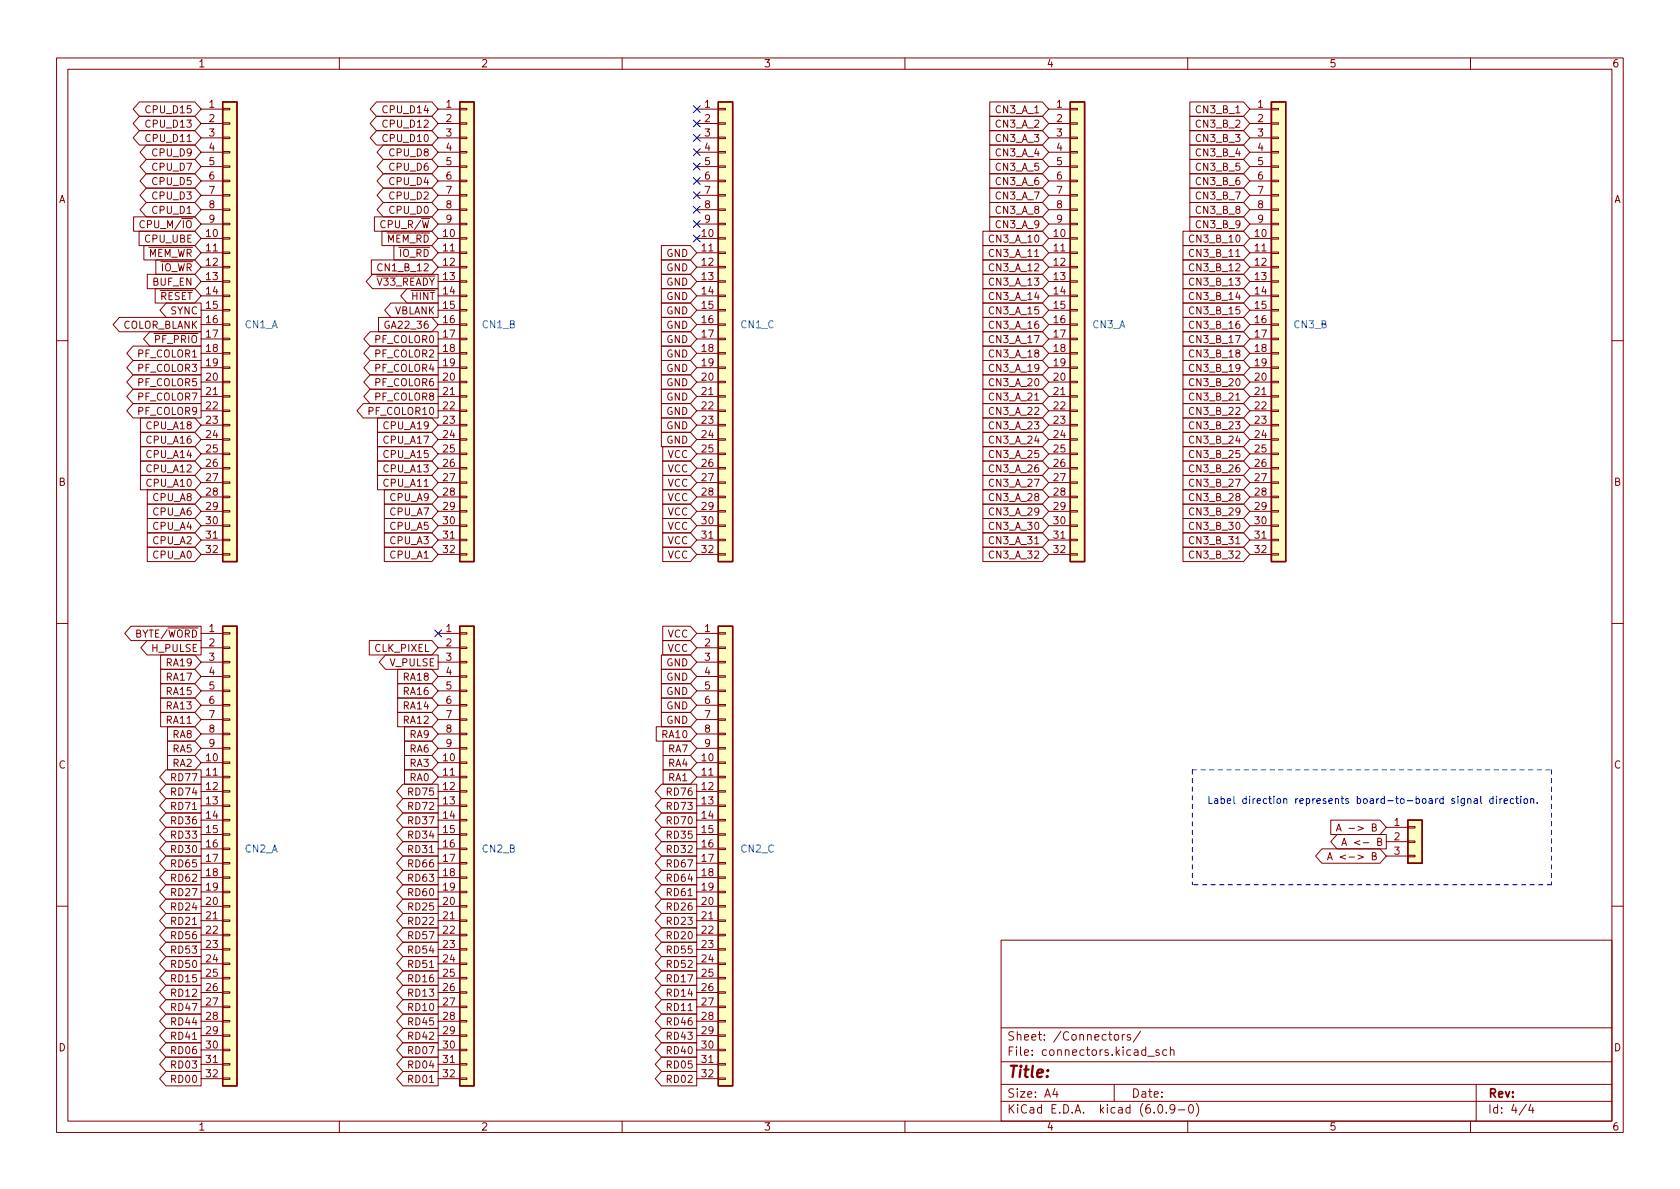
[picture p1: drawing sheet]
<svg xmlns="http://www.w3.org/2000/svg" width="297mm" height="210mm" viewBox="0 0 297 210" stroke-linecap="round" stroke-linejoin="round" font-family="sans-serif">
<defs><g id="words">
<text font-size="2.8" fill="#840000" x="178" y="190.6">Title:</text>
<g font-size="2.1" fill="#840000">
<text x="178" y="184">Sheet: /Connectors/</text>
<text x="178" y="186.7">File: connectors.kicad_sch</text>
<text x="178" y="196.9">KiCad E.D.A. kicad (6.0.9-0)</text>
<text x="178" y="194.1">Size: A4</text>
<text x="200" y="194.1">Date:</text>
<text x="263" y="194.1">Rev:</text>
<text x="263" y="196.9">Id: 4/4</text>
</g>
<g font-size="1.8" fill="#840000">
<text x="35" y="11.9">1</text>
<text x="85" y="11.9">2</text>
<text x="135" y="11.9">3</text>
<text x="185" y="11.9">4</text>
<text x="235" y="11.9">5</text>
<text x="285" y="11.9">6</text>
<text x="26.2" y="22.6">CPU_D13</text>
<text x="26.2" y="20">CPU_D15</text>
<text x="37" y="19">1</text>
<text x="37" y="21.6">2</text>
<text x="68.1" y="20">CPU_D14</text>
<text x="68.1" y="22.6">CPU_D12</text>
<text x="78.9" y="19">1</text>
<text x="78.9" y="21.6">2</text>
<text x="124.6" y="19">1</text>
<text x="124.6" y="21.6">2</text>
<text x="176.2" y="20">CN3_A_1</text>
<text x="176.2" y="22.6">CN3_A_2</text>
<text x="186.8" y="19">1</text>
<text x="186.8" y="21.6">2</text>
<text x="211.8" y="20">CN3_B_1</text>
<text x="211.8" y="22.6">CN3_B_2</text>
<text x="222.4" y="19">1</text>
<text x="222.4" y="21.6">2</text>
<text x="26.2" y="25.1">CPU_D11</text>
<text x="27.2" y="27.6">CPU_D9</text>
<text x="37" y="24.1">3</text>
<text x="37" y="26.7">4</text>
<text x="37" y="29.2">5</text>
<text x="68.1" y="25.1">CPU_D10</text>
<text x="69.1" y="27.6">CPU_D8</text>
<text x="78.9" y="24.1">3</text>
<text x="78.9" y="26.7">4</text>
<text x="78.9" y="29.2">5</text>
<text x="124.6" y="24.1">3</text>
<text x="124.6" y="26.7">4</text>
<text x="124.6" y="29.2">5</text>
<text x="176.2" y="27.6">CN3_A_4</text>
<text x="176.2" y="25.1">CN3_A_3</text>
<text x="186.8" y="24.1">3</text>
<text x="186.8" y="26.7">4</text>
<text x="186.8" y="29.2">5</text>
<text x="211.8" y="25.1">CN3_B_3</text>
<text x="211.8" y="27.6">CN3_B_4</text>
<text x="222.4" y="24.1">3</text>
<text x="222.4" y="26.7">4</text>
<text x="222.4" y="29.2">5</text>
<text x="10.3" y="35.9">A</text>
<text x="27.2" y="35.3">CPU_D3</text>
<text x="27.2" y="30.2">CPU_D7</text>
<text x="27.2" y="32.7">CPU_D5</text>
<text x="37" y="31.7">6</text>
<text x="37" y="34.3">7</text>
<text x="69.1" y="30.2">CPU_D6</text>
<text x="69.1" y="32.7">CPU_D4</text>
<text x="69.1" y="35.3">CPU_D2</text>
<text x="78.9" y="31.7">6</text>
<text x="78.9" y="34.3">7</text>
<text x="124.6" y="31.7">6</text>
<text x="124.6" y="34.3">7</text>
<text x="176.2" y="30.2">CN3_A_5</text>
<text x="176.2" y="32.7">CN3_A_6</text>
<text x="176.2" y="35.3">CN3_A_7</text>
<text x="186.8" y="31.7">6</text>
<text x="186.8" y="34.3">7</text>
<text x="211.8" y="30.2">CN3_B_5</text>
<text x="211.8" y="32.7">CN3_B_6</text>
<text x="211.8" y="35.3">CN3_B_7</text>
<text x="222.4" y="31.7">6</text>
<text x="222.4" y="34.3">7</text>
<text x="285.3" y="35.9">A</text>
<text x="24.2" y="40.3">CPU_M/~{IO}</text>
<text x="27.2" y="37.8">CPU_D1</text>
<text x="36.5" y="41.9">10</text>
<text x="37" y="36.8">8</text>
<text x="37" y="39.4">9</text>
<text x="66.5" y="40.3">CPU_R/~{W}</text>
<text x="69.1" y="37.8">CPU_D0</text>
<text x="78.4" y="41.9">10</text>
<text x="78.9" y="36.8">8</text>
<text x="78.9" y="39.4">9</text>
<text x="124.1" y="41.9">10</text>
<text x="124.6" y="36.8">8</text>
<text x="124.6" y="39.4">9</text>
<text x="176.2" y="37.8">CN3_A_8</text>
<text x="176.2" y="40.3">CN3_A_9</text>
<text x="186.3" y="41.9">10</text>
<text x="186.8" y="36.8">8</text>
<text x="186.8" y="39.4">9</text>
<text x="211.8" y="40.3">CN3_B_9</text>
<text x="211.8" y="37.8">CN3_B_8</text>
<text x="221.9" y="41.9">10</text>
<text x="222.4" y="36.8">8</text>
<text x="222.4" y="39.4">9</text>
<text x="24.7" y="45.4">~{MEM_WR}</text>
<text x="25.7" y="42.9">CPU_UBE</text>
<text x="27" y="48">~{IO_WR}</text>
<text x="36.5" y="44.4">11</text>
<text x="36.5" y="47">12</text>
<text x="67" y="42.9">~{MEM_RD}</text>
<text x="67.3" y="48">CN1_B_12</text>
<text x="69.3" y="45.4">~{IO_RD}</text>
<text x="78.4" y="44.4">11</text>
<text x="78.4" y="47">12</text>
<text x="117.8" y="45.4">GND</text>
<text x="117.8" y="48">GND</text>
<text x="124.1" y="44.4">11</text>
<text x="124.1" y="47">12</text>
<text x="175.2" y="48">CN3_A_12</text>
<text x="175.2" y="45.4">CN3_A_11</text>
<text x="175.2" y="42.9">CN3_A_10</text>
<text x="186.3" y="44.4">11</text>
<text x="186.3" y="47">12</text>
<text x="210.8" y="48">CN3_B_12</text>
<text x="210.8" y="42.9">CN3_B_10</text>
<text x="210.8" y="45.4">CN3_B_11</text>
<text x="221.9" y="44.4">11</text>
<text x="221.9" y="47">12</text>
<text x="26.9" y="53">~{RESET}</text>
<text x="27.1" y="50.5">BUF_EN</text>
<text x="36.5" y="49.5">13</text>
<text x="36.5" y="52.1">14</text>
<text x="65.3" y="50.5">~{V33_READY}</text>
<text x="71.5" y="53">~{HINT}</text>
<text x="78.4" y="49.5">13</text>
<text x="78.4" y="52.1">14</text>
<text x="117.8" y="50.5">GND</text>
<text x="117.8" y="53">GND</text>
<text x="124.1" y="49.5">13</text>
<text x="124.1" y="52.1">14</text>
<text x="175.2" y="53">CN3_A_14</text>
<text x="175.2" y="50.5">CN3_A_13</text>
<text x="186.3" y="49.5">13</text>
<text x="186.3" y="52.1">14</text>
<text x="210.8" y="50.5">CN3_B_13</text>
<text x="210.8" y="53">CN3_B_14</text>
<text x="221.9" y="49.5">13</text>
<text x="221.9" y="52.1">14</text>
<text x="21.5" y="58.1">COLOR_BLANK</text>
<text x="30.2" y="55.6">SYNC</text>
<text x="36.5" y="54.6">15</text>
<text x="36.5" y="57.1">16</text>
<text x="36.5" y="59.7">17</text>
<text x="68.5" y="58.1">GA22_36</text>
<text x="69.6" y="55.6">VBLANK</text>
<text x="78.4" y="54.6">15</text>
<text x="78.4" y="57.1">16</text>
<text x="78.4" y="59.7">17</text>
<text x="117.8" y="55.6">GND</text>
<text x="117.8" y="58.1">GND</text>
<text x="124.1" y="54.6">15</text>
<text x="124.1" y="57.1">16</text>
<text x="124.1" y="59.7">17</text>
<text x="175.2" y="58.1">CN3_A_16</text>
<text x="175.2" y="55.6">CN3_A_15</text>
<text x="186.3" y="54.6">15</text>
<text x="186.3" y="57.1">16</text>
<text x="186.3" y="59.7">17</text>
<text x="210.8" y="55.6">CN3_B_15</text>
<text x="210.8" y="58.1">CN3_B_16</text>
<text x="221.9" y="54.6">15</text>
<text x="221.9" y="57.1">16</text>
<text x="221.9" y="59.7">17</text>
<text x="24.5" y="65.7">PF_COLOR3</text>
<text x="24.5" y="63.2">PF_COLOR1</text>
<text x="26.1" y="60.7">~{PF_PRIO}</text>
<text x="36.5" y="62.2">18</text>
<text x="36.5" y="64.8">19</text>
<text x="66.4" y="63.2">PF_COLOR2</text>
<text x="66.4" y="65.7">PF_COLOR4</text>
<text x="66.4" y="60.7">PF_COLOR0</text>
<text x="78.4" y="62.2">18</text>
<text x="78.4" y="64.8">19</text>
<text x="117.8" y="60.7">GND</text>
<text x="117.8" y="63.2">GND</text>
<text x="117.8" y="65.7">GND</text>
<text x="124.1" y="62.2">18</text>
<text x="124.1" y="64.8">19</text>
<text x="175.2" y="63.2">CN3_A_18</text>
<text x="175.2" y="65.7">CN3_A_19</text>
<text x="175.2" y="60.7">CN3_A_17</text>
<text x="186.3" y="62.2">18</text>
<text x="186.3" y="64.8">19</text>
<text x="210.8" y="63.2">CN3_B_18</text>
<text x="210.8" y="60.7">CN3_B_17</text>
<text x="210.8" y="65.7">CN3_B_19</text>
<text x="221.9" y="62.2">18</text>
<text x="221.9" y="64.8">19</text>
<text x="24.5" y="68.3">PF_COLOR5</text>
<text x="24.5" y="70.8">PF_COLOR7</text>
<text x="36.5" y="67.3">20</text>
<text x="36.5" y="69.8">21</text>
<text x="66.4" y="68.3">PF_COLOR6</text>
<text x="66.4" y="70.8">PF_COLOR8</text>
<text x="78.4" y="67.3">20</text>
<text x="78.4" y="69.8">21</text>
<text x="117.8" y="70.8">GND</text>
<text x="117.8" y="68.3">GND</text>
<text x="124.1" y="67.3">20</text>
<text x="124.1" y="69.8">21</text>
<text x="175.2" y="70.8">CN3_A_21</text>
<text x="175.2" y="68.3">CN3_A_20</text>
<text x="186.3" y="67.3">20</text>
<text x="186.3" y="69.8">21</text>
<text x="210.8" y="70.8">CN3_B_21</text>
<text x="210.8" y="68.3">CN3_B_20</text>
<text x="221.9" y="67.3">20</text>
<text x="221.9" y="69.8">21</text>
<text x="24.5" y="73.4">PF_COLOR9</text>
<text x="26.2" y="75.9">CPU_A18</text>
<text x="36.5" y="72.4">22</text>
<text x="36.5" y="74.9">23</text>
<text x="36.5" y="77.5">24</text>
<text x="65.4" y="73.4">PF_COLOR10</text>
<text x="68.1" y="75.9">CPU_A19</text>
<text x="78.4" y="72.4">22</text>
<text x="78.4" y="74.9">23</text>
<text x="78.4" y="77.5">24</text>
<text x="117.8" y="73.4">GND</text>
<text x="117.8" y="75.9">GND</text>
<text x="124.1" y="72.4">22</text>
<text x="124.1" y="74.9">23</text>
<text x="124.1" y="77.5">24</text>
<text x="175.2" y="75.9">CN3_A_23</text>
<text x="175.2" y="73.4">CN3_A_22</text>
<text x="186.3" y="72.4">22</text>
<text x="186.3" y="74.9">23</text>
<text x="186.3" y="77.5">24</text>
<text x="210.8" y="73.4">CN3_B_22</text>
<text x="210.8" y="75.9">CN3_B_23</text>
<text x="221.9" y="72.4">22</text>
<text x="221.9" y="74.9">23</text>
<text x="221.9" y="77.5">24</text>
<text x="26.2" y="78.4">CPU_A16</text>
<text x="26.2" y="83.5">CPU_A12</text>
<text x="26.2" y="81">CPU_A14</text>
<text x="36.5" y="80">25</text>
<text x="36.5" y="82.5">26</text>
<text x="68.1" y="83.5">CPU_A13</text>
<text x="68.1" y="78.4">CPU_A17</text>
<text x="68.1" y="81">CPU_A15</text>
<text x="78.4" y="80">25</text>
<text x="78.4" y="82.5">26</text>
<text x="117.8" y="78.4">GND</text>
<text x="118" y="81">VCC</text>
<text x="118" y="83.5">VCC</text>
<text x="124.1" y="80">25</text>
<text x="124.1" y="82.5">26</text>
<text x="175.2" y="81">CN3_A_25</text>
<text x="175.2" y="78.4">CN3_A_24</text>
<text x="175.2" y="83.5">CN3_A_26</text>
<text x="186.3" y="80">25</text>
<text x="186.3" y="82.5">26</text>
<text x="210.8" y="81">CN3_B_25</text>
<text x="210.8" y="78.4">CN3_B_24</text>
<text x="210.8" y="83.5">CN3_B_26</text>
<text x="221.9" y="80">25</text>
<text x="221.9" y="82.5">26</text>
<text x="10.3" y="85.9">B</text>
<text x="26.2" y="86.1">CPU_A10</text>
<text x="27.2" y="88.6">CPU_A8</text>
<text x="36.5" y="85.1">27</text>
<text x="36.5" y="87.6">28</text>
<text x="68.1" y="86.1">CPU_A11</text>
<text x="69.1" y="88.6">CPU_A9</text>
<text x="78.4" y="85.1">27</text>
<text x="78.4" y="87.6">28</text>
<text x="118" y="88.6">VCC</text>
<text x="118" y="86.1">VCC</text>
<text x="124.1" y="85.1">27</text>
<text x="124.1" y="87.6">28</text>
<text x="175.2" y="88.6">CN3_A_28</text>
<text x="175.2" y="86.1">CN3_A_27</text>
<text x="186.3" y="85.1">27</text>
<text x="186.3" y="87.6">28</text>
<text x="210.8" y="86.1">CN3_B_27</text>
<text x="210.8" y="88.6">CN3_B_28</text>
<text x="221.9" y="85.1">27</text>
<text x="221.9" y="87.6">28</text>
<text x="285.3" y="85.9">B</text>
<text x="27.2" y="91.1">CPU_A6</text>
<text x="27.2" y="93.7">CPU_A4</text>
<text x="36.5" y="90.2">29</text>
<text x="36.5" y="92.7">30</text>
<text x="36.5" y="95.2">31</text>
<text x="69.1" y="93.7">CPU_A5</text>
<text x="69.1" y="91.1">CPU_A7</text>
<text x="78.4" y="90.2">29</text>
<text x="78.4" y="92.7">30</text>
<text x="78.4" y="95.2">31</text>
<text x="118" y="91.1">VCC</text>
<text x="118" y="93.7">VCC</text>
<text x="124.1" y="90.2">29</text>
<text x="124.1" y="92.7">30</text>
<text x="124.1" y="95.2">31</text>
<text x="175.2" y="93.7">CN3_A_30</text>
<text x="175.2" y="91.1">CN3_A_29</text>
<text x="186.3" y="90.2">29</text>
<text x="186.3" y="92.7">30</text>
<text x="186.3" y="95.2">31</text>
<text x="210.8" y="93.7">CN3_B_30</text>
<text x="210.8" y="91.1">CN3_B_29</text>
<text x="221.9" y="90.2">29</text>
<text x="221.9" y="92.7">30</text>
<text x="221.9" y="95.2">31</text>
<text x="27.2" y="98.8">CPU_A0</text>
<text x="27.2" y="96.2">CPU_A2</text>
<text x="36.5" y="97.8">32</text>
<text x="69.1" y="96.2">CPU_A3</text>
<text x="69.1" y="98.8">CPU_A1</text>
<text x="78.4" y="97.8">32</text>
<text x="118" y="96.2">VCC</text>
<text x="118" y="98.8">VCC</text>
<text x="124.1" y="97.8">32</text>
<text x="175.2" y="96.2">CN3_A_31</text>
<text x="175.2" y="98.8">CN3_A_32</text>
<text x="186.3" y="97.8">32</text>
<text x="210.8" y="98.8">CN3_B_32</text>
<text x="210.8" y="96.2">CN3_B_31</text>
<text x="221.9" y="97.8">32</text>
<text x="22.9" y="112.7">BYTE/~{WORD}</text>
<text x="37" y="111.8">1</text>
<text x="78.9" y="111.8">1</text>
<text x="118" y="112.7">VCC</text>
<text x="124.6" y="111.8">1</text>
<text x="26.9" y="115.3">H_PULSE</text>
<text x="29.6" y="117.8">RA19</text>
<text x="37" y="114.3">2</text>
<text x="37" y="116.8">3</text>
<text x="37" y="119.4">4</text>
<text x="66.3" y="115.3">CLK_PIXEL</text>
<text x="68.9" y="117.8">V_PULSE</text>
<text x="78.9" y="114.3">2</text>
<text x="78.9" y="116.8">3</text>
<text x="78.9" y="119.4">4</text>
<text x="117.8" y="117.8">GND</text>
<text x="118" y="115.3">VCC</text>
<text x="124.6" y="114.3">2</text>
<text x="124.6" y="116.8">3</text>
<text x="124.6" y="119.4">4</text>
<text x="29.6" y="122.9">RA15</text>
<text x="29.6" y="125.4">RA13</text>
<text x="29.6" y="120.4">RA17</text>
<text x="37" y="121.9">5</text>
<text x="37" y="124.5">6</text>
<text x="71.5" y="122.9">RA16</text>
<text x="71.5" y="120.4">RA18</text>
<text x="71.5" y="125.4">RA14</text>
<text x="78.9" y="121.9">5</text>
<text x="78.9" y="124.5">6</text>
<text x="117.8" y="120.4">GND</text>
<text x="117.8" y="125.4">GND</text>
<text x="117.8" y="122.9">GND</text>
<text x="124.6" y="121.9">5</text>
<text x="124.6" y="124.5">6</text>
<text x="29.6" y="128">RA11</text>
<text x="30.6" y="130.5">RA8</text>
<text x="37" y="127">7</text>
<text x="37" y="129.5">8</text>
<text x="71.5" y="128">RA12</text>
<text x="72.5" y="130.5">RA9</text>
<text x="78.9" y="127">7</text>
<text x="78.9" y="129.5">8</text>
<text x="117.2" y="130.5">RA10</text>
<text x="117.8" y="128">GND</text>
<text x="124.6" y="127">7</text>
<text x="124.6" y="129.5">8</text>
<text x="10.3" y="135.9">C</text>
<text x="30.6" y="135.6">RA2</text>
<text x="30.6" y="133.1">RA5</text>
<text x="36.5" y="134.6">10</text>
<text x="36.5" y="137.2">11</text>
<text x="37" y="132.1">9</text>
<text x="72.5" y="135.6">RA3</text>
<text x="72.5" y="133.1">RA6</text>
<text x="78.4" y="134.6">10</text>
<text x="78.4" y="137.2">11</text>
<text x="78.9" y="132.1">9</text>
<text x="118.2" y="135.6">RA4</text>
<text x="118.2" y="133.1">RA7</text>
<text x="124.1" y="134.6">10</text>
<text x="124.1" y="137.2">11</text>
<text x="124.6" y="132.1">9</text>
<text x="285.3" y="135.9">C</text>
<text x="30.6" y="143.2">RD71</text>
<text x="30.6" y="140.7">RD74</text>
<text x="30.6" y="138.1">RD77</text>
<text x="36.5" y="139.7">12</text>
<text x="36.5" y="142.2">13</text>
<text x="72.5" y="143.2">RD72</text>
<text x="72.5" y="140.7">RD75</text>
<text x="72.5" y="138.1">RA0</text>
<text x="78.4" y="139.7">12</text>
<text x="78.4" y="142.2">13</text>
<text x="118.2" y="143.2">RD73</text>
<text x="118.2" y="140.7">RD76</text>
<text x="118.2" y="138.1">RA1</text>
<text x="124.1" y="139.7">12</text>
<text x="124.1" y="142.2">13</text>
<text x="30.6" y="148.3">RD33</text>
<text x="30.6" y="145.8">RD36</text>
<text x="36.5" y="144.8">14</text>
<text x="36.5" y="147.3">15</text>
<text x="36.5" y="149.9">16</text>
<text x="72.5" y="145.8">RD37</text>
<text x="72.5" y="148.3">RD34</text>
<text x="78.4" y="144.8">14</text>
<text x="78.4" y="147.3">15</text>
<text x="78.4" y="149.9">16</text>
<text x="118.2" y="148.3">RD35</text>
<text x="118.2" y="145.8">RD70</text>
<text x="124.1" y="144.8">14</text>
<text x="124.1" y="147.3">15</text>
<text x="124.1" y="149.9">16</text>
<text x="238.5" y="147">A -&gt; B</text>
<text x="239.5" y="149.6">A &lt;- B</text>
<text x="246.5" y="146">1</text>
<text x="246.5" y="148.6">2</text>
<text x="30.6" y="153.4">RD65</text>
<text x="30.6" y="150.8">RD30</text>
<text x="30.6" y="155.9">RD62</text>
<text x="36.5" y="152.4">17</text>
<text x="36.5" y="154.9">18</text>
<text x="72.5" y="153.4">RD66</text>
<text x="72.5" y="150.8">RD31</text>
<text x="72.5" y="155.9">RD63</text>
<text x="78.4" y="152.4">17</text>
<text x="78.4" y="154.9">18</text>
<text x="118.2" y="155.9">RD64</text>
<text x="118.2" y="153.4">RD67</text>
<text x="118.2" y="150.8">RD32</text>
<text x="124.1" y="152.4">17</text>
<text x="124.1" y="154.9">18</text>
<text x="237.5" y="152.1">A &lt;-&gt; B</text>
<text x="246.5" y="151.1">3</text>
<text x="30.6" y="158.5">RD27</text>
<text x="30.6" y="161">RD24</text>
<text x="36.5" y="157.5">19</text>
<text x="36.5" y="160">20</text>
<text x="72.5" y="158.5">RD60</text>
<text x="72.5" y="161">RD25</text>
<text x="78.4" y="157.5">19</text>
<text x="78.4" y="160">20</text>
<text x="118.2" y="158.5">RD61</text>
<text x="118.2" y="161">RD26</text>
<text x="124.1" y="157.5">19</text>
<text x="124.1" y="160">20</text>
<text x="30.6" y="166.1">RD56</text>
<text x="30.6" y="163.5">RD21</text>
<text x="36.5" y="162.6">21</text>
<text x="36.5" y="165.1">22</text>
<text x="36.5" y="167.6">23</text>
<text x="72.5" y="166.1">RD57</text>
<text x="72.5" y="163.5">RD22</text>
<text x="78.4" y="162.6">21</text>
<text x="78.4" y="165.1">22</text>
<text x="78.4" y="167.6">23</text>
<text x="118.2" y="166.1">RD20</text>
<text x="118.2" y="163.5">RD23</text>
<text x="124.1" y="162.6">21</text>
<text x="124.1" y="165.1">22</text>
<text x="124.1" y="167.6">23</text>
<text x="30.6" y="168.6">RD53</text>
<text x="30.6" y="171.2">RD50</text>
<text x="30.6" y="173.7">RD15</text>
<text x="36.5" y="170.2">24</text>
<text x="36.5" y="172.7">25</text>
<text x="72.5" y="171.2">RD51</text>
<text x="72.5" y="173.7">RD16</text>
<text x="72.5" y="168.6">RD54</text>
<text x="78.4" y="170.2">24</text>
<text x="78.4" y="172.7">25</text>
<text x="118.2" y="171.2">RD52</text>
<text x="118.2" y="168.6">RD55</text>
<text x="118.2" y="173.7">RD17</text>
<text x="124.1" y="170.2">24</text>
<text x="124.1" y="172.7">25</text>
<text x="30.6" y="178.8">RD47</text>
<text x="30.6" y="176.2">RD12</text>
<text x="36.5" y="175.3">26</text>
<text x="36.5" y="177.8">27</text>
<text x="72.5" y="178.8">RD10</text>
<text x="72.5" y="176.2">RD13</text>
<text x="78.4" y="175.3">26</text>
<text x="78.4" y="177.8">27</text>
<text x="118.2" y="178.8">RD11</text>
<text x="118.2" y="176.2">RD14</text>
<text x="124.1" y="175.3">26</text>
<text x="124.1" y="177.8">27</text>
<text x="10.3" y="185.9">D</text>
<text x="30.6" y="181.3">RD44</text>
<text x="30.6" y="183.9">RD41</text>
<text x="36.5" y="180.3">28</text>
<text x="36.5" y="182.9">29</text>
<text x="36.5" y="185.4">30</text>
<text x="72.5" y="181.3">RD45</text>
<text x="72.5" y="183.9">RD42</text>
<text x="78.4" y="180.3">28</text>
<text x="78.4" y="182.9">29</text>
<text x="78.4" y="185.4">30</text>
<text x="118.2" y="183.9">RD43</text>
<text x="118.2" y="181.3">RD46</text>
<text x="124.1" y="180.3">28</text>
<text x="124.1" y="182.9">29</text>
<text x="124.1" y="185.4">30</text>
<text x="285.3" y="185.9">D</text>
<text x="30.6" y="191.5">RD00</text>
<text x="30.6" y="188.9">RD03</text>
<text x="30.6" y="186.4">RD06</text>
<text x="36.5" y="188">31</text>
<text x="36.5" y="190.5">32</text>
<text x="72.5" y="186.4">RD07</text>
<text x="72.5" y="191.5">RD01</text>
<text x="72.5" y="188.9">RD04</text>
<text x="78.4" y="188">31</text>
<text x="78.4" y="190.5">32</text>
<text x="118.2" y="186.4">RD40</text>
<text x="118.2" y="188.9">RD05</text>
<text x="118.2" y="191.5">RD02</text>
<text x="124.1" y="188">31</text>
<text x="124.1" y="190.5">32</text>
<text x="35" y="199.9">1</text>
<text x="85" y="199.9">2</text>
<text x="135" y="199.9">3</text>
<text x="185" y="199.9">4</text>
<text x="235" y="199.9">5</text>
<text x="285" y="199.9">6</text>
</g>
<g font-size="1.8" fill="#008484">
<text x="43.3" y="58">CN1_A</text>
<text x="85.3" y="58">CN1_B</text>
<text x="131" y="58">CN1_C</text>
<text x="193.2" y="58">CN3_A</text>
<text x="228.8" y="58">CN3_B</text>
<text x="43.3" y="150.7">CN2_A</text>
<text x="85.3" y="150.7">CN2_B</text>
<text x="131" y="150.7">CN2_C</text>
</g>
<text font-size="1.8" fill="#0000c2" x="213.4" y="142.1">Label direction represents board-to-board signal direction.</text>
</g></defs>
<g fill="none" stroke="#840000" stroke-width=".18">
<path d="M10 10.2h277v190.1h-277zM12 12.2h273v186.1h-273zM24.7 18h9.7l1.2 1.3-1.2 1.3h-9.7l-1.2-1.3zM35.6 19.3h3.8M39.4 19.2h1.2v.2h-1.2zM60 10.2v2M66.6 18h9.8l1.1 1.3-1.1 1.3h-9.8l-1.2-1.3zM77.5 19.3h3.8M81.3 19.2h1.2v.2h-1.2zM110 10.2v2M123.2 19.3h3.8M127 19.2h1.3v.2h-1.3z"/>
<path d="M160 10.2v2M175 18h9.3l1.1 1.3-1.1 1.3h-9.3zM185.4 19.3h3.8M189.2 19.2h1.3v.2h-1.3zM210 10.2v2M210.4 18h9.5l1.1 1.3-1.1 1.3h-9.5zM221 19.3h3.8M224.8 19.2h1.3v.2h-1.3zM260 10.2v2M23.6 38.3h10.8l1.2 1.3-1.2 1.3h-10.8zM24.7 20.6h9.7l1.2 1.2-1.2 1.3h-9.7l-1.2-1.3zM24.7 23.1h9.7l1.2 1.3-1.2 1.2h-9.7l-1.2-1.2z"/>
<path d="M25.9 33.3h8.5l1.2 1.2-1.2 1.3h-8.5l-1.2-1.3zM25.9 28.2h8.5l1.2 1.3-1.2 1.2h-8.5l-1.2-1.2zM25.9 25.6h8.5l1.2 1.3-1.2 1.3h-8.5l-1.2-1.3zM25.9 30.7h8.5l1.2 1.3-1.2 1.3h-8.5l-1.2-1.3zM25.9 35.8h8.5l1.2 1.3-1.2 1.2h-8.5l-1.2-1.2zM35.6 21.8h3.8M35.6 24.4h3.8M35.6 26.9h3.8M35.6 29.5h3.8M35.6 32h3.8M35.6 34.5h3.8M35.6 37.1h3.8"/>
<path d="M35.6 39.6h3.8M39.4 39.5h1.2v.2h-1.2zM39.4 37h1.2v.2h-1.2zM39.4 34.4h1.2v.3h-1.2zM39.4 31.9h1.2v.2h-1.2zM39.4 29.3h1.2v.3h-1.2zM39.4 26.8h1.2v.2h-1.2zM39.4 24.3h1.2v.2h-1.2zM39.4 21.7h1.2v.3h-1.2zM66.2 38.3h10.2l1.1 1.3-1.1 1.3h-10.2zM66.6 20.6h9.8l1.1 1.2-1.1 1.3h-9.8l-1.2-1.3zM66.6 23.1h9.8l1.1 1.3-1.1 1.2h-9.8l-1.2-1.2z"/>
<path d="M67.8 28.2h8.6l1.1 1.3-1.1 1.2h-8.6l-1.1-1.2zM67.8 30.7h8.6l1.1 1.3-1.1 1.3h-8.6l-1.1-1.3zM67.8 25.6h8.6l1.1 1.3-1.1 1.3h-8.6l-1.1-1.3zM67.8 33.3h8.6l1.1 1.2-1.1 1.3h-8.6l-1.1-1.3zM67.8 35.8h8.6l1.1 1.3-1.1 1.2h-8.6l-1.1-1.2zM77.5 21.8h3.8M77.5 24.4h3.8M77.5 26.9h3.8M77.5 29.5h3.8M77.5 32h3.8M77.5 34.5h3.8M77.5 37.1h3.8"/>
<path d="M77.5 39.6h3.8M81.3 39.5h1.2v.2h-1.2zM81.3 37h1.2v.2h-1.2zM81.3 34.4h1.2v.3h-1.2zM81.3 31.9h1.2v.2h-1.2zM81.3 29.3h1.2v.3h-1.2zM81.3 26.8h1.2v.2h-1.2zM81.3 24.3h1.2v.2h-1.2zM81.3 21.7h1.2v.3h-1.2zM123.2 21.8h3.8M123.2 24.4h3.8M123.2 26.9h3.8"/>
<path d="M123.2 29.5h3.8M123.2 32h3.8M123.2 34.5h3.8M123.2 37.1h3.8M123.2 39.6h3.8M127 39.5h1.3v.2h-1.3zM127 37h1.3v.2h-1.3zM127 34.4h1.3v.3h-1.3zM127 31.9h1.3v.2h-1.3zM127 29.3h1.3v.3h-1.3zM127 26.8h1.3v.2h-1.3zM127 24.3h1.3v.2h-1.3z"/>
<path d="M127 21.7h1.3v.3h-1.3zM175 35.8h9.3l1.1 1.3-1.1 1.2h-9.3zM175 38.3h9.3l1.1 1.3-1.1 1.3h-9.3zM175 25.6h9.3l1.1 1.3-1.1 1.3h-9.3zM175 28.2h9.3l1.1 1.3-1.1 1.2h-9.3zM175 23.1h9.3l1.1 1.3-1.1 1.2h-9.3zM175 30.7h9.3l1.1 1.3-1.1 1.3h-9.3zM175 33.3h9.3l1.1 1.2-1.1 1.3h-9.3zM175 20.6h9.3l1.1 1.2-1.1 1.3h-9.3zM185.4 21.8h3.8M185.4 24.4h3.8M185.4 26.9h3.8"/>
<path d="M185.4 29.5h3.8M185.4 32h3.8M185.4 34.5h3.8M185.4 37.1h3.8M185.4 39.6h3.8M189.2 39.5h1.3v.2h-1.3zM189.2 37h1.3v.2h-1.3zM189.2 34.4h1.3v.3h-1.3zM189.2 31.9h1.3v.2h-1.3zM189.2 29.3h1.3v.3h-1.3zM189.2 26.8h1.3v.2h-1.3zM189.2 24.3h1.3v.2h-1.3z"/>
<path d="M189.2 21.7h1.3v.3h-1.3zM210.4 23.1h9.5l1.1 1.3-1.1 1.2h-9.5zM210.4 25.6h9.5l1.1 1.3-1.1 1.3h-9.5zM210.4 20.6h9.5l1.1 1.2-1.1 1.3h-9.5zM210.4 28.2h9.5l1.1 1.3-1.1 1.2h-9.5zM210.4 30.7h9.5l1.1 1.3-1.1 1.3h-9.5zM210.4 38.3h9.5l1.1 1.3-1.1 1.3h-9.5zM210.4 33.3h9.5l1.1 1.2-1.1 1.3h-9.5zM210.4 35.8h9.5l1.1 1.3-1.1 1.2h-9.5zM221 21.8h3.8M221 24.4h3.8M221 26.9h3.8"/>
<path d="M221 29.5h3.8M221 32h3.8M221 34.5h3.8M221 37.1h3.8M221 39.6h3.8M224.8 39.5h1.3v.2h-1.3zM224.8 37h1.3v.2h-1.3zM224.8 34.4h1.3v.3h-1.3zM224.8 31.9h1.3v.2h-1.3zM224.8 29.3h1.3v.3h-1.3zM224.8 26.8h1.3v.2h-1.3zM224.8 24.3h1.3v.2h-1.3z"/>
<path d="M224.8 21.7h1.3v.3h-1.3zM21.1 56.1h14.5v2.6h-14.5l-1.1-1.3zM24.6 40.9h9.8l1.2 1.3-1.2 1.2h-9.8zM25.4 43.4h9l1.2 1.3-1.2 1.3h-9zM26 48.5h8.4l1.2 1.3-1.2 1.2h-8.4zM26.5 58.7h9.1v2.5h-9.1l-1.1-1.3zM27.4 51h7l1.2 1.3-1.2 1.3h-7zM27.6 46h6.8l1.2 1.2-1.2 1.3h-6.8zM29.4 53.6h6.2v2.5h-6.2l-1.1-1.2zM35.6 42.2h3.8M35.6 44.7h3.8M35.6 47.2h3.8"/>
<path d="M35.6 49.8h3.8M35.6 52.3h3.8M35.6 54.9h3.8M35.6 57.4h3.8M35.6 59.9h3.8M39.4 59.8h1.2v.3h-1.2zM39.4 57.3h1.2v.2h-1.2zM39.4 54.7h1.2v.3h-1.2zM39.4 52.2h1.2v.2h-1.2zM39.4 49.7h1.2v.2h-1.2zM39.4 47.1h1.2v.3h-1.2zM39.4 44.6h1.2v.2h-1.2z"/>
<path d="M39.4 42h1.2v.3h-1.2zM65.4 58.7h12.1v2.5h-12.1l-1.1-1.3zM65.7 46h10.7l1.1 1.2-1.1 1.3h-10.7zM65.9 48.5h11.6v2.5h-11.6l-1.2-1.2zM66.9 56.1h9.5l1.1 1.3-1.1 1.3h-9.5zM67.5 40.9h8.9l1.1 1.3-1.1 1.2h-8.9zM69.1 53.6h8.4v2.5h-8.4l-1.1-1.2zM69.6 43.4h6.8l1.1 1.3-1.1 1.3h-6.8zM72 51h5.5v2.6h-5.5l-1.1-1.3zM77.5 42.2h3.8M77.5 44.7h3.8M77.5 47.2h3.8"/>
<path d="M77.5 49.8h3.8M77.5 52.3h3.8M77.5 54.9h3.8M77.5 57.4h3.8M77.5 59.9h3.8M81.3 59.8h1.2v.3h-1.2zM81.3 57.3h1.2v.2h-1.2zM81.3 54.7h1.2v.3h-1.2zM81.3 52.2h1.2v.2h-1.2zM81.3 49.7h1.2v.2h-1.2zM81.3 47.1h1.2v.3h-1.2zM81.3 44.6h1.2v.2h-1.2z"/>
<path d="M81.3 42h1.2v.3h-1.2zM116.9 53.6h5.2l1.1 1.3-1.1 1.2h-5.2zM116.9 56.1h5.2l1.1 1.3-1.1 1.3h-5.2zM116.9 43.4h5.2l1.1 1.3-1.1 1.3h-5.2zM116.9 46h5.2l1.1 1.2-1.1 1.3h-5.2zM116.9 48.5h5.2l1.1 1.3-1.1 1.2h-5.2zM116.9 51h5.2l1.1 1.3-1.1 1.3h-5.2zM116.9 58.7h5.2l1.1 1.2-1.1 1.3h-5.2zM123.2 42.2h3.8M123.2 44.7h3.8M123.2 47.2h3.8M123.2 49.8h3.8"/>
<path d="M123.2 52.3h3.8M123.2 54.9h3.8M123.2 57.4h3.8M123.2 59.9h3.8M127 59.8h1.3v.3h-1.3zM127 57.3h1.3v.2h-1.3zM127 54.7h1.3v.3h-1.3zM127 52.2h1.3v.2h-1.3zM127 49.7h1.3v.2h-1.3zM127 47.1h1.3v.3h-1.3zM127 44.6h1.3v.2h-1.3zM127 42h1.3v.3h-1.3z"/>
<path d="M173.8 56.1h10.5l1.1 1.3-1.1 1.3h-10.5zM173.8 53.6h10.5l1.1 1.3-1.1 1.2h-10.5zM173.8 51h10.5l1.1 1.3-1.1 1.3h-10.5zM173.8 46h10.5l1.1 1.2-1.1 1.3h-10.5zM173.8 48.5h10.5l1.1 1.3-1.1 1.2h-10.5zM173.8 58.7h10.5l1.1 1.2-1.1 1.3h-10.5zM173.8 43.4h10.5l1.1 1.3-1.1 1.3h-10.5zM173.8 40.9h10.5l1.1 1.3-1.1 1.2h-10.5zM185.4 42.2h3.8M185.4 44.7h3.8M185.4 47.2h3.8M185.4 49.8h3.8"/>
<path d="M185.4 52.3h3.8M185.4 54.9h3.8M185.4 57.4h3.8M185.4 59.9h3.8M189.2 59.8h1.3v.3h-1.3zM189.2 57.3h1.3v.2h-1.3zM189.2 54.7h1.3v.3h-1.3zM189.2 52.2h1.3v.2h-1.3zM189.2 49.7h1.3v.2h-1.3zM189.2 47.1h1.3v.3h-1.3zM189.2 44.6h1.3v.2h-1.3zM189.2 42h1.3v.3h-1.3z"/>
<path d="M209.2 48.5h10.7l1.1 1.3-1.1 1.2h-10.7zM209.2 53.6h10.7l1.1 1.3-1.1 1.2h-10.7zM209.2 46h10.7l1.1 1.2-1.1 1.3h-10.7zM209.2 40.9h10.7l1.1 1.3-1.1 1.2h-10.7zM209.2 43.4h10.7l1.1 1.3-1.1 1.3h-10.7zM209.2 56.1h10.7l1.1 1.3-1.1 1.3h-10.7zM209.2 51h10.7l1.1 1.3-1.1 1.3h-10.7zM209.2 58.7h10.7l1.1 1.2-1.1 1.3h-10.7zM221 42.2h3.8M221 44.7h3.8M221 47.2h3.8M221 49.8h3.8"/>
<path d="M221 52.3h3.8M221 54.9h3.8M221 57.4h3.8M221 59.9h3.8M224.8 59.8h1.3v.3h-1.3zM224.8 57.3h1.3v.2h-1.3zM224.8 54.7h1.3v.3h-1.3zM224.8 52.2h1.3v.2h-1.3zM224.8 49.7h1.3v.2h-1.3zM224.8 47.1h1.3v.3h-1.3zM224.8 44.6h1.3v.2h-1.3zM224.8 42h1.3v.3h-1.3z"/>
<path d="M10 60.2h2M23.5 66.3h12.1v2.5h-12.1l-1.1-1.2zM23.5 63.7h12.1v2.6h-12.1l-1.1-1.3zM23.5 61.2h12.1v2.5h-12.1l-1.1-1.2zM23.5 68.8h12.1v2.6h-12.1l-1.1-1.3zM23.5 71.4h12.1v2.5h-12.1l-1.1-1.3zM24.8 73.9h9.6l1.2 1.3-1.2 1.2h-9.6zM24.8 76.4h9.6l1.2 1.3-1.2 1.3h-9.6zM24.8 79h9.6l1.2 1.3-1.2 1.2h-9.6zM35.6 62.5h3.8M35.6 65h3.8M35.6 67.6h3.8"/>
<path d="M35.6 70.1h3.8M35.6 72.6h3.8M35.6 75.2h3.8M35.6 77.7h3.8M39.4 77.6h1.2v.2h-1.2zM39.4 75.1h1.2v.2h-1.2zM39.4 72.5h1.2v.3h-1.2zM39.4 70h1.2v.2h-1.2zM39.4 67.4h1.2v.3h-1.2zM39.4 64.9h1.2v.2h-1.2zM39.4 62.4h1.2v.2h-1.2zM64.2 71.4h13.3v2.5h-13.3l-1.1-1.3z"/>
<path d="M65.4 66.3h12.1v2.5h-12.1l-1.1-1.2zM65.4 61.2h12.1v2.5h-12.1l-1.1-1.2zM65.4 63.7h12.1v2.6h-12.1l-1.1-1.3zM65.4 68.8h12.1v2.6h-12.1l-1.1-1.3zM66.7 73.9h9.7l1.1 1.3-1.1 1.2h-9.7zM66.7 76.4h9.7l1.1 1.3-1.1 1.3h-9.7zM66.7 79h9.7l1.1 1.3-1.1 1.2h-9.7zM77.5 62.5h3.8M77.5 65h3.8M77.5 67.6h3.8M77.5 70.1h3.8M77.5 72.6h3.8"/>
<path d="M77.5 75.2h3.8M77.5 77.7h3.8M81.3 77.6h1.2v.2h-1.2zM81.3 75.1h1.2v.2h-1.2zM81.3 72.5h1.2v.3h-1.2zM81.3 70h1.2v.2h-1.2zM81.3 67.4h1.2v.3h-1.2zM81.3 64.9h1.2v.2h-1.2zM81.3 62.4h1.2v.2h-1.2zM116.9 76.4h5.2l1.1 1.3-1.1 1.3h-5.2zM116.9 68.8h5.2l1.1 1.3-1.1 1.3h-5.2zM116.9 71.4h5.2l1.1 1.2-1.1 1.3h-5.2z"/>
<path d="M116.9 73.9h5.2l1.1 1.3-1.1 1.2h-5.2zM116.9 66.3h5.2l1.1 1.3-1.1 1.2h-5.2zM116.9 61.2h5.2l1.1 1.3-1.1 1.2h-5.2zM116.9 63.7h5.2l1.1 1.3-1.1 1.3h-5.2zM117.2 79h4.9l1.1 1.3-1.1 1.2h-4.9zM123.2 62.5h3.8M123.2 65h3.8M123.2 67.6h3.8M123.2 70.1h3.8M123.2 72.6h3.8M123.2 75.2h3.8M123.2 77.7h3.8"/>
<path d="M127 77.6h1.3v.2h-1.3zM127 75.1h1.3v.2h-1.3zM127 72.5h1.3v.3h-1.3zM127 70h1.3v.2h-1.3zM127 67.4h1.3v.3h-1.3zM127 64.9h1.3v.2h-1.3zM127 62.4h1.3v.2h-1.3zM173.8 79h10.5l1.1 1.3-1.1 1.2h-10.5zM173.8 68.8h10.5l1.1 1.3-1.1 1.3h-10.5zM173.8 76.4h10.5l1.1 1.3-1.1 1.3h-10.5zM173.8 73.9h10.5l1.1 1.3-1.1 1.2h-10.5zM173.8 71.4h10.5l1.1 1.2-1.1 1.3h-10.5z"/>
<path d="M173.8 66.3h10.5l1.1 1.3-1.1 1.2h-10.5zM173.8 61.2h10.5l1.1 1.3-1.1 1.2h-10.5zM173.8 63.7h10.5l1.1 1.3-1.1 1.3h-10.5zM185.4 62.5h3.8M185.4 65h3.8M185.4 67.6h3.8M185.4 70.1h3.8M185.4 72.6h3.8M185.4 75.2h3.8M185.4 77.7h3.8M189.2 77.6h1.3v.2h-1.3zM189.2 75.1h1.3v.2h-1.3z"/>
<path d="M189.2 72.5h1.3v.3h-1.3zM189.2 70h1.3v.2h-1.3zM189.2 67.4h1.3v.3h-1.3zM189.2 64.9h1.3v.2h-1.3zM189.2 62.4h1.3v.2h-1.3zM209.2 71.4h10.7l1.1 1.2-1.1 1.3h-10.7zM209.2 68.8h10.7l1.1 1.3-1.1 1.3h-10.7zM209.2 61.2h10.7l1.1 1.3-1.1 1.2h-10.7zM209.2 79h10.7l1.1 1.3-1.1 1.2h-10.7zM209.2 73.9h10.7l1.1 1.3-1.1 1.2h-10.7zM209.2 63.7h10.7l1.1 1.3-1.1 1.3h-10.7zM209.2 66.3h10.7l1.1 1.3-1.1 1.2h-10.7z"/>
<path d="M209.2 76.4h10.7l1.1 1.3-1.1 1.3h-10.7zM221 62.5h3.8M221 65h3.8M221 67.6h3.8M221 70.1h3.8M221 72.6h3.8M221 75.2h3.8M221 77.7h3.8M224.8 77.6h1.3v.2h-1.3zM224.8 75.1h1.3v.2h-1.3zM224.8 72.5h1.3v.3h-1.3zM224.8 70h1.3v.2h-1.3z"/>
<path d="M224.8 67.4h1.3v.3h-1.3zM224.8 64.9h1.3v.2h-1.3zM224.8 62.4h1.3v.2h-1.3zM285 60.2h2M24.8 81.5h9.6l1.2 1.3-1.2 1.3h-9.6zM24.8 84.1h9.6l1.2 1.2-1.2 1.3h-9.6zM26 86.6h8.4l1.2 1.3-1.2 1.2h-8.4zM26 89.1h8.4l1.2 1.3-1.2 1.3h-8.4zM26 91.7h8.4l1.2 1.3-1.2 1.2h-8.4zM26 96.8h8.4l1.2 1.2-1.2 1.3h-8.4zM26 94.2h8.4l1.2 1.3-1.2 1.3h-8.4zM35.6 80.3h3.8"/>
<path d="M35.6 82.8h3.8M35.6 85.3h3.8M35.6 87.9h3.8M35.6 90.4h3.8M35.6 93h3.8M35.6 95.5h3.8M35.6 98h3.8M39.4 97.9h1.2v.3h-1.2zM39.4 95.4h1.2v.2h-1.2zM39.4 92.8h1.2v.3h-1.2zM39.4 90.3h1.2v.2h-1.2zM39.4 87.8h1.2v.2h-1.2z"/>
<path d="M39.4 85.2h1.2v.3h-1.2zM39.4 82.7h1.2v.2h-1.2zM39.4 80.1h1.2v.3h-1.2zM66.7 81.5h9.7l1.1 1.3-1.1 1.3h-9.7zM66.7 84.1h9.7l1.1 1.2-1.1 1.3h-9.7zM68 91.7h8.4l1.1 1.3-1.1 1.2h-8.4zM68 86.6h8.4l1.1 1.3-1.1 1.2h-8.4zM68 94.2h8.4l1.1 1.3-1.1 1.3h-8.4zM68 96.8h8.4l1.1 1.2-1.1 1.3h-8.4zM68 89.1h8.4l1.1 1.3-1.1 1.3h-8.4zM77.5 80.3h3.8M77.5 82.8h3.8"/>
<path d="M77.5 85.3h3.8M77.5 87.9h3.8M77.5 90.4h3.8M77.5 93h3.8M77.5 95.5h3.8M77.5 98h3.8M81.3 97.9h1.2v.3h-1.2zM81.3 95.4h1.2v.2h-1.2zM81.3 92.8h1.2v.3h-1.2zM81.3 90.3h1.2v.2h-1.2zM81.3 87.8h1.2v.2h-1.2zM81.3 85.2h1.2v.3h-1.2z"/>
<path d="M81.3 82.7h1.2v.2h-1.2zM81.3 80.1h1.2v.3h-1.2zM117.2 86.6h4.9l1.1 1.3-1.1 1.2h-4.9zM117.2 94.2h4.9l1.1 1.3-1.1 1.3h-4.9zM117.2 89.1h4.9l1.1 1.3-1.1 1.3h-4.9zM117.2 91.7h4.9l1.1 1.3-1.1 1.2h-4.9zM117.2 96.8h4.9l1.1 1.2-1.1 1.3h-4.9zM117.2 81.5h4.9l1.1 1.3-1.1 1.3h-4.9zM117.2 84.1h4.9l1.1 1.2-1.1 1.3h-4.9zM123.2 80.3h3.8M123.2 82.8h3.8M123.2 85.3h3.8"/>
<path d="M123.2 87.9h3.8M123.2 90.4h3.8M123.2 93h3.8M123.2 95.5h3.8M123.2 98h3.8M127 97.9h1.3v.3h-1.3zM127 95.4h1.3v.2h-1.3zM127 92.8h1.3v.3h-1.3zM127 90.3h1.3v.2h-1.3zM127 87.8h1.3v.2h-1.3zM127 85.2h1.3v.3h-1.3zM127 82.7h1.3v.2h-1.3z"/>
<path d="M127 80.1h1.3v.3h-1.3zM173.8 86.6h10.5l1.1 1.3-1.1 1.2h-10.5zM173.8 94.2h10.5l1.1 1.3-1.1 1.3h-10.5zM173.8 91.7h10.5l1.1 1.3-1.1 1.2h-10.5zM173.8 89.1h10.5l1.1 1.3-1.1 1.3h-10.5zM173.8 84.1h10.5l1.1 1.2-1.1 1.3h-10.5zM173.8 96.8h10.5l1.1 1.2-1.1 1.3h-10.5zM173.8 81.5h10.5l1.1 1.3-1.1 1.3h-10.5zM185.4 80.3h3.8M185.4 82.8h3.8M185.4 85.3h3.8M185.4 87.9h3.8"/>
<path d="M185.4 90.4h3.8M185.4 93h3.8M185.4 95.5h3.8M185.4 98h3.8M189.2 97.9h1.3v.3h-1.3zM189.2 95.4h1.3v.2h-1.3zM189.2 92.8h1.3v.3h-1.3zM189.2 90.3h1.3v.2h-1.3zM189.2 87.8h1.3v.2h-1.3zM189.2 85.2h1.3v.3h-1.3zM189.2 82.7h1.3v.2h-1.3zM189.2 80.1h1.3v.3h-1.3z"/>
<path d="M209.2 96.8h10.7l1.1 1.2-1.1 1.3h-10.7zM209.2 91.7h10.7l1.1 1.3-1.1 1.2h-10.7zM209.2 94.2h10.7l1.1 1.3-1.1 1.3h-10.7zM209.2 84.1h10.7l1.1 1.2-1.1 1.3h-10.7zM209.2 89.1h10.7l1.1 1.3-1.1 1.3h-10.7zM209.2 86.6h10.7l1.1 1.3-1.1 1.2h-10.7zM209.2 81.5h10.7l1.1 1.3-1.1 1.3h-10.7zM221 80.3h3.8M221 82.8h3.8M221 85.3h3.8M221 87.9h3.8M221 90.4h3.8"/>
<path d="M221 93h3.8M221 95.5h3.8M221 98h3.8M224.8 97.9h1.3v.3h-1.3zM224.8 95.4h1.3v.2h-1.3zM224.8 92.8h1.3v.3h-1.3zM224.8 90.3h1.3v.2h-1.3zM224.8 87.8h1.3v.2h-1.3zM224.8 85.2h1.3v.3h-1.3zM224.8 82.7h1.3v.2h-1.3zM224.8 80.1h1.3v.3h-1.3zM10 110.2h2"/>
<path d="M23.2 110.7h12.4v2.6h-12.4l-1.1-1.3zM26 113.3h9.6v2.5h-9.6l-1.1-1.3zM28.4 118.4h6l1.2 1.2-1.2 1.3h-6zM28.4 115.8h6l1.2 1.3-1.2 1.3h-6zM35.6 112h3.8M35.6 114.5h3.8M35.6 117.1h3.8M35.6 119.6h3.8M39.4 119.5h1.2v.3h-1.2zM39.4 117h1.2v.2h-1.2zM39.4 114.4h1.2v.3h-1.2zM39.4 111.9h1.2v.2h-1.2z"/>
<path d="M65.3 113.3h11.1l1.1 1.2-1.1 1.3h-11.1zM68.2 115.8h9.3v2.6h-9.3l-1.2-1.3zM70.3 118.4h6.1l1.1 1.2-1.1 1.3h-6.1zM77.5 112h3.8M77.5 114.5h3.8M77.5 117.1h3.8M77.5 119.6h3.8M81.3 119.5h1.2v.3h-1.2zM81.3 117h1.2v.2h-1.2zM81.3 114.4h1.2v.3h-1.2zM81.3 111.9h1.2v.2h-1.2zM116.9 115.8h5.2l1.1 1.3-1.1 1.3h-5.2z"/>
<path d="M116.9 118.4h5.2l1.1 1.2-1.1 1.3h-5.2zM117.2 110.7h4.9l1.1 1.3-1.1 1.3h-4.9zM117.2 113.3h4.9l1.1 1.2-1.1 1.3h-4.9zM123.2 112h3.8M123.2 114.5h3.8M123.2 117.1h3.8M123.2 119.6h3.8M127 119.5h1.3v.3h-1.3zM127 117h1.3v.2h-1.3zM127 114.4h1.3v.3h-1.3zM127 111.9h1.3v.2h-1.3zM285 110.2h2"/>
<path d="M28.4 120.9h6l1.2 1.3-1.2 1.2h-6zM28.4 123.4h6l1.2 1.3-1.2 1.3h-6zM28.4 126h6l1.2 1.2-1.2 1.3h-6zM29.3 138.7h6.3v2.5h-6.3l-1.1-1.3zM29.3 136.1h6.3v2.6h-6.3l-1.1-1.3zM29.6 133.6h4.8l1.2 1.3-1.2 1.2h-4.8zM29.6 128.5h4.8l1.2 1.3-1.2 1.3h-4.8zM29.6 131.1h4.8l1.2 1.2-1.2 1.3h-4.8zM35.6 134.9h3.8M35.6 137.4h3.8M35.6 139.9h3.8M35.6 122.2h3.8"/>
<path d="M35.6 124.7h3.8M35.6 127.2h3.8M35.6 129.8h3.8M35.6 132.3h3.8M39.4 139.8h1.2v.3h-1.2zM39.4 137.3h1.2v.2h-1.2zM39.4 134.7h1.2v.3h-1.2zM39.4 132.2h1.2v.3h-1.2zM39.4 129.7h1.2v.2h-1.2zM39.4 127.1h1.2v.3h-1.2zM39.4 124.6h1.2v.2h-1.2zM39.4 122h1.2v.3h-1.2z"/>
<path d="M70.3 120.9h6.1l1.1 1.3-1.1 1.2h-6.1zM70.3 123.4h6.1l1.1 1.3-1.1 1.3h-6.1zM70.3 126h6.1l1.1 1.2-1.1 1.3h-6.1zM71.2 138.7h6.3v2.5h-6.3l-1.1-1.3zM71.5 136.1h4.9l1.1 1.3-1.1 1.3h-4.9zM71.5 128.5h4.9l1.1 1.3-1.1 1.3h-4.9zM71.5 133.6h4.9l1.1 1.3-1.1 1.2h-4.9zM71.5 131.1h4.9l1.1 1.2-1.1 1.3h-4.9zM77.5 134.9h3.8M77.5 137.4h3.8M77.5 139.9h3.8M77.5 122.2h3.8"/>
<path d="M77.5 124.7h3.8M77.5 127.2h3.8M77.5 129.8h3.8M77.5 132.3h3.8M81.3 139.8h1.2v.3h-1.2zM81.3 137.3h1.2v.2h-1.2zM81.3 134.7h1.2v.3h-1.2zM81.3 132.2h1.2v.3h-1.2zM81.3 129.7h1.2v.2h-1.2zM81.3 127.1h1.2v.3h-1.2zM81.3 124.6h1.2v.2h-1.2zM81.3 122h1.2v.3h-1.2z"/>
<path d="M116 128.5h6.1l1.1 1.3-1.1 1.3h-6.1zM116.9 123.4h5.2l1.1 1.3-1.1 1.3h-5.2zM116.9 120.9h5.2l1.1 1.3-1.1 1.2h-5.2zM116.9 126h5.2l1.1 1.2-1.1 1.3h-5.2zM117 138.7h6.2v2.5h-6.2l-1.2-1.3zM117.2 133.6h4.9l1.1 1.3-1.1 1.2h-4.9zM117.2 136.1h4.9l1.1 1.3-1.1 1.3h-4.9zM117.2 131.1h4.9l1.1 1.2-1.1 1.3h-4.9zM123.2 134.9h3.8M123.2 137.4h3.8M123.2 139.9h3.8M123.2 122.2h3.8"/>
<path d="M123.2 124.7h3.8M123.2 127.2h3.8M123.2 129.8h3.8M123.2 132.3h3.8M127 139.8h1.3v.3h-1.3zM127 137.3h1.3v.2h-1.3zM127 134.7h1.3v.3h-1.3zM127 132.2h1.3v.3h-1.3zM127 129.7h1.3v.2h-1.3zM127 127.1h1.3v.3h-1.3zM127 124.6h1.3v.2h-1.3zM127 122h1.3v.3h-1.3z"/>
<path d="M29.3 146.3h6.3v2.5h-6.3l-1.1-1.2zM29.3 151.4h6.3v2.5h-6.3l-1.1-1.3zM29.3 141.2h6.3v2.6h-6.3l-1.1-1.3zM29.3 143.8h6.3v2.5h-6.3l-1.1-1.3zM29.3 148.8h6.3v2.6h-6.3l-1.1-1.3zM29.3 153.9h6.3v2.6h-6.3l-1.1-1.3zM29.3 156.5h6.3v2.5h-6.3l-1.1-1.3zM29.3 159h6.3v2.5h-6.3l-1.1-1.2zM35.6 142.5h3.8M35.6 145h3.8M35.6 147.6h3.8M35.6 150.1h3.8"/>
<path d="M35.6 152.6h3.8M35.6 155.2h3.8M35.6 157.7h3.8M39.4 157.6h1.2v.3h-1.2zM39.4 155.1h1.2v.2h-1.2zM39.4 152.5h1.2v.3h-1.2zM39.4 150h1.2v.2h-1.2zM39.4 147.4h1.2v.3h-1.2zM39.4 144.9h1.2v.3h-1.2zM39.4 142.4h1.2v.2h-1.2zM71.2 151.4h6.3v2.5h-6.3l-1.1-1.3zM71.2 143.8h6.3v2.5h-6.3l-1.1-1.3z"/>
<path d="M71.2 156.5h6.3v2.5h-6.3l-1.1-1.3zM71.2 141.2h6.3v2.6h-6.3l-1.1-1.3zM71.2 146.3h6.3v2.5h-6.3l-1.1-1.2zM71.2 148.8h6.3v2.6h-6.3l-1.1-1.3zM71.2 153.9h6.3v2.6h-6.3l-1.1-1.3zM71.2 159h6.3v2.5h-6.3l-1.1-1.2zM77.5 142.5h3.8M77.5 145h3.8M77.5 147.6h3.8M77.5 150.1h3.8M77.5 152.6h3.8M77.5 155.2h3.8"/>
<path d="M77.5 157.7h3.8M81.3 157.6h1.2v.3h-1.2zM81.3 155.1h1.2v.2h-1.2zM81.3 152.5h1.2v.3h-1.2zM81.3 150h1.2v.2h-1.2zM81.3 147.4h1.2v.3h-1.2zM81.3 144.9h1.2v.3h-1.2zM81.3 142.4h1.2v.2h-1.2zM117 156.5h6.2v2.5h-6.2l-1.2-1.3zM117 159h6.2v2.5h-6.2l-1.2-1.2zM117 153.9h6.2v2.6h-6.2l-1.2-1.3zM117 151.4h6.2v2.5h-6.2l-1.2-1.3z"/>
<path d="M117 146.3h6.2v2.5h-6.2l-1.2-1.2zM117 148.8h6.2v2.6h-6.2l-1.2-1.3zM117 143.8h6.2v2.5h-6.2l-1.2-1.3zM117 141.2h6.2v2.6h-6.2l-1.2-1.3zM123.2 142.5h3.8M123.2 145h3.8M123.2 147.6h3.8M123.2 150.1h3.8M123.2 152.6h3.8M123.2 155.2h3.8M123.2 157.7h3.8M127 157.6h1.3v.3h-1.3z"/>
<path d="M127 155.1h1.3v.2h-1.3zM127 152.5h1.3v.3h-1.3zM127 150h1.3v.2h-1.3zM127 147.4h1.3v.3h-1.3zM127 144.9h1.3v.3h-1.3zM127 142.4h1.3v.2h-1.3zM233.7 150.1h10.3l1.1 1.3-1.1 1.2h-10.3l-1.1-1.2zM234.7 152l.4-1.2 .5 1.2M234.8 151.7h.6M235.3 145h8.7l1.1 1.3-1.1 1.3h-8.7zM236.3 147l.4-1.3 .4 1.3M236.4 147.6h8.7v2.5h-8.7l-1.1-1.3z"/>
<path d="M236.4 146.6h.6M237.2 149.5l.5-1.3 .4 1.3M237.4 149.1h.6M245.1 146.3h3.8M245.1 148.8h3.8M245.1 151.4h3.8M248.9 151.3h1.3v.2h-1.3zM248.9 148.7h1.3v.3h-1.3zM248.9 146.2h1.3v.2h-1.3zM10 160.2h2M29.3 164.1h6.3v2.5h-6.3l-1.1-1.3zM29.3 161.5h6.3v2.6h-6.3l-1.1-1.3z"/>
<path d="M29.3 166.6h6.3v2.6h-6.3l-1.1-1.3zM29.3 169.2h6.3v2.5h-6.3l-1.1-1.3zM29.3 176.8h6.3v2.5h-6.3l-1.1-1.3zM29.3 174.2h6.3v2.6h-6.3l-1.1-1.3zM29.3 171.7h6.3v2.5h-6.3l-1.1-1.2zM29.3 179.3h6.3v2.6h-6.3l-1.1-1.3zM35.6 160.3h3.8M35.6 162.8h3.8M35.6 165.3h3.8M35.6 167.9h3.8M35.6 170.4h3.8M35.6 173h3.8"/>
<path d="M35.6 175.5h3.8M35.6 178h3.8M39.4 177.9h1.2v.3h-1.2zM39.4 175.4h1.2v.2h-1.2zM39.4 172.8h1.2v.3h-1.2zM39.4 170.3h1.2v.3h-1.2zM39.4 167.8h1.2v.2h-1.2zM39.4 165.2h1.2v.3h-1.2zM39.4 162.7h1.2v.2h-1.2zM39.4 160.1h1.2v.3h-1.2zM71.2 176.8h6.3v2.5h-6.3l-1.1-1.3zM71.2 179.3h6.3v2.6h-6.3l-1.1-1.3z"/>
<path d="M71.2 169.2h6.3v2.5h-6.3l-1.1-1.3zM71.2 171.7h6.3v2.5h-6.3l-1.1-1.2zM71.2 166.6h6.3v2.6h-6.3l-1.1-1.3zM71.2 174.2h6.3v2.6h-6.3l-1.1-1.3zM71.2 164.1h6.3v2.5h-6.3l-1.1-1.3zM71.2 161.5h6.3v2.6h-6.3l-1.1-1.3zM77.5 160.3h3.8M77.5 162.8h3.8M77.5 165.3h3.8M77.5 167.9h3.8M77.5 170.4h3.8M77.5 173h3.8"/>
<path d="M77.5 175.5h3.8M77.5 178h3.8M81.3 177.9h1.2v.3h-1.2zM81.3 175.4h1.2v.2h-1.2zM81.3 172.8h1.2v.3h-1.2zM81.3 170.3h1.2v.3h-1.2zM81.3 167.8h1.2v.2h-1.2zM81.3 165.2h1.2v.3h-1.2zM81.3 162.7h1.2v.2h-1.2zM81.3 160.1h1.2v.3h-1.2zM117 169.2h6.2v2.5h-6.2l-1.2-1.3zM117 176.8h6.2v2.5h-6.2l-1.2-1.3z"/>
<path d="M117 166.6h6.2v2.6h-6.2l-1.2-1.3zM117 171.7h6.2v2.5h-6.2l-1.2-1.2zM117 174.2h6.2v2.6h-6.2l-1.2-1.3zM117 179.3h6.2v2.6h-6.2l-1.2-1.3zM117 164.1h6.2v2.5h-6.2l-1.2-1.3zM117 161.5h6.2v2.6h-6.2l-1.2-1.3zM123.2 160.3h3.8M123.2 162.8h3.8M123.2 165.3h3.8M123.2 167.9h3.8M123.2 170.4h3.8M123.2 173h3.8"/>
<path d="M123.2 175.5h3.8M123.2 178h3.8M127 177.9h1.3v.3h-1.3zM127 175.4h1.3v.2h-1.3zM127 172.8h1.3v.3h-1.3zM127 170.3h1.3v.3h-1.3zM127 167.8h1.3v.2h-1.3zM127 165.2h1.3v.3h-1.3zM127 162.7h1.3v.2h-1.3zM127 160.1h1.3v.3h-1.3zM177 166.3h108v32h-108zM285 160.2h2"/>
<path d="M29.3 189.5h6.3v2.5h-6.3l-1.1-1.3zM29.3 186.9h6.3v2.6h-6.3l-1.1-1.3zM29.3 184.4h6.3v2.5h-6.3l-1.1-1.2zM29.3 181.9h6.3v2.5h-6.3l-1.1-1.3zM35.6 180.6h3.8M35.6 183.1h3.8M35.6 185.7h3.8M35.6 188.2h3.8M35.6 190.7h3.8M39.4 190.6h1.2v.3h-1.2zM39.4 188.1h1.2v.2h-1.2zM39.4 185.5h1.2v.3h-1.2z"/>
<path d="M39.4 183h1.2v.3h-1.2zM39.4 180.5h1.2v.2h-1.2zM60 198.3v2M71.2 184.4h6.3v2.5h-6.3l-1.1-1.2zM71.2 189.5h6.3v2.5h-6.3l-1.1-1.3zM71.2 186.9h6.3v2.6h-6.3l-1.1-1.3zM71.2 181.9h6.3v2.5h-6.3l-1.1-1.3zM77.5 180.6h3.8M77.5 183.1h3.8M77.5 185.7h3.8M77.5 188.2h3.8M77.5 190.7h3.8"/>
<path d="M81.3 190.6h1.2v.3h-1.2zM81.3 188.1h1.2v.2h-1.2zM81.3 185.5h1.2v.3h-1.2zM81.3 183h1.2v.3h-1.2zM81.3 180.5h1.2v.2h-1.2zM110 198.3v2M117 184.4h6.2v2.5h-6.2l-1.2-1.2zM117 181.9h6.2v2.5h-6.2l-1.2-1.3zM117 186.9h6.2v2.6h-6.2l-1.2-1.3zM117 189.5h6.2v2.5h-6.2l-1.2-1.3zM123.2 180.6h3.8M123.2 183.1h3.8"/>
<path d="M123.2 185.7h3.8M123.2 188.2h3.8M123.2 190.7h3.8M127 190.6h1.3v.3h-1.3zM127 188.1h1.3v.2h-1.3zM127 185.5h1.3v.3h-1.3zM127 183h1.3v.3h-1.3zM127 180.5h1.3v.2h-1.3zM160 198.3v2M177 194.8h108M177 191.8h108M177 187.8h108"/>
<path d="M177 181.8h108M186.5 192.5l-.4 1h1M186.9 193v1M197 191.8v3M197.1 183.1l.2-.2 .4 .2 .1 .5-.2 .3h-.3l-.2-.1zM198.4 182.9v1M198.9 182.9l-.3 .1-.2 .2M199.9 183l-.4-.1-.2 .2 .1 .3 .5 .1v.4h-.6M201.6 182.4l-1.2 1.9M202.9 186.8h1.2M204.9 195.4l.2-.1a.81 .81 0 0 1 .6 .7 .81 .81 0 0 1-.3 .8h-.2a.81 .81 0 0 1-.6-.6 .81 .81 0 0 1 .3-.8zM204.9 185.7l-.3-.1-.2 .2v.3l.5 .1v.4h-.5"/>
<path d="M206.2 196.7v.1M206.3 185.7l-.4-.1-.3 .3v.4l.1 .3h.6M206.9 185.8l.2-.2 .4 .1 .1 .9M206.9 185.1v1.5M207.7 196l-.3 .3h-.3l-.2-.3 .1-.6 .4-.1 .2 .2a.99 .99 0 0 1-.3 1.3h-.3M208.4 196.3h1.1M210 198.3v2M210.4 195.4l.1-.1a.81 .81 0 0 1 .6 .7 .81 .81 0 0 1-.3 .8h-.2a.81 .81 0 0 1-.5-.6 .81 .81 0 0 1 .3-.8zM211.5 195.1a1.72 1.72 0 0 1 0 2.3M260 198.3v2M261 191.8v6.5M269.9 195.3l-1.3 1.9"/>
<path d="M270.6 195.3l-.3 1h.9M271 195.8v1"/>
</g>
<g fill="#ffffc2" stroke="#ffffc2" stroke-width=".18">
<path d="M127 18h2.5v81.3h-2.5z"/>
<path d="M81.3 18h2.5v81.3h-2.5z"/>
<path d="M248.9 145h2.6v7.6h-2.6z"/>
<path d="M224.8 18h2.5v81.3h-2.5z"/>
<path d="M189.2 18h2.6v81.3h-2.6z"/>
<path d="M81.3 110.7h2.5v81.3h-2.5z"/>
<path d="M127 110.7h2.5v81.3h-2.5z"/>
<path d="M39.4 18h2.5v81.3h-2.5z"/>
<path d="M39.4 110.7h2.5v81.3h-2.5z"/>
</g>
<path d="M39.4 18h2.5v81.3h-2.5zM81.3 18h2.5v81.3h-2.5zM127 18h2.5v81.3h-2.5zM189.2 18h2.6v81.3h-2.6zM224.8 18h2.5v81.3h-2.5zM39.4 110.7h2.5v81.3h-2.5zM81.3 110.7h2.5v81.3h-2.5zM127 110.7h2.5v81.3h-2.5zM248.9 145h2.6v7.6h-2.6z" fill="none" stroke="#840000" stroke-width=".25"/>
<g fill="none" stroke="#0000c2" stroke-width=".18">
<path d="M259.5 141.4l.2-.2 .3 .1 .1 .8M259.5 141.2v.9M260.7 141.3h.5v.8M261.2 141.5l-.4 .1-.2 .2 .2 .3 .4-.1M261.8 140.8v1.1l.2 .2M264 141.3l-.4-.1-.2 .3 .1 .5h.5M264 140.8v1.3M264.6 140.8v.1M264.6 141.2v.9M265.2 141.2v.9M265.6 141.2l-.4 .3M265.9 141.7l.6-.2v-.2l-.4-.1-.2 .2 .1 .6h.5"/>
<path d="M267.6 141.3l-.3-.1-.3 .3 .1 .5h.5M268 141.2h.5M268.2 140.8v1.1l.3 .2M268.9 140.8v.1M268.9 141.2v.9M269.5 141.4l.2-.2 .3 .2 .1 .4-.1 .2-.3 .1-.2-.1zM270.6 141.4l.2-.2 .3 .1 .1 .8M270.6 141.2v.9M271.8 142v.1"/>
</g>
<path d="M210.8 136.1h63.5M210.8 136.1v20.4M274.3 136.1v20.4M274.3 156.5h-63.5" fill="none" stroke="#0000c2" stroke-width=".18" stroke-dasharray=".8 .8"/>
<g fill="none" stroke="#000084" stroke-width=".18">
<path d="M122.6 18.7l1.2 1.2M123.8 18.7l-1.2 1.2M122.6 39l1.2 1.2M122.6 36.5l1.2 1.2M122.6 33.9l1.2 1.2M122.6 31.4l1.2 1.2M122.6 21.2l1.2 1.2M122.6 23.8l1.2 1.2M122.6 26.3l1.2 1.2M122.6 28.8l1.2 1.3M123.8 39l-1.2 1.2M123.8 36.5l-1.2 1.2"/>
<path d="M123.8 33.9l-1.2 1.2M123.8 31.4l-1.2 1.2M123.8 21.2l-1.2 1.2M123.8 23.8l-1.2 1.2M123.8 26.3l-1.2 1.2M123.8 28.8l-1.2 1.3M122.6 41.5l1.2 1.3M123.8 41.5l-1.2 1.3M76.9 111.4l1.2 1.2M78.1 111.4l-1.2 1.2"/>
</g>
<use href="#words"/>
</svg>
